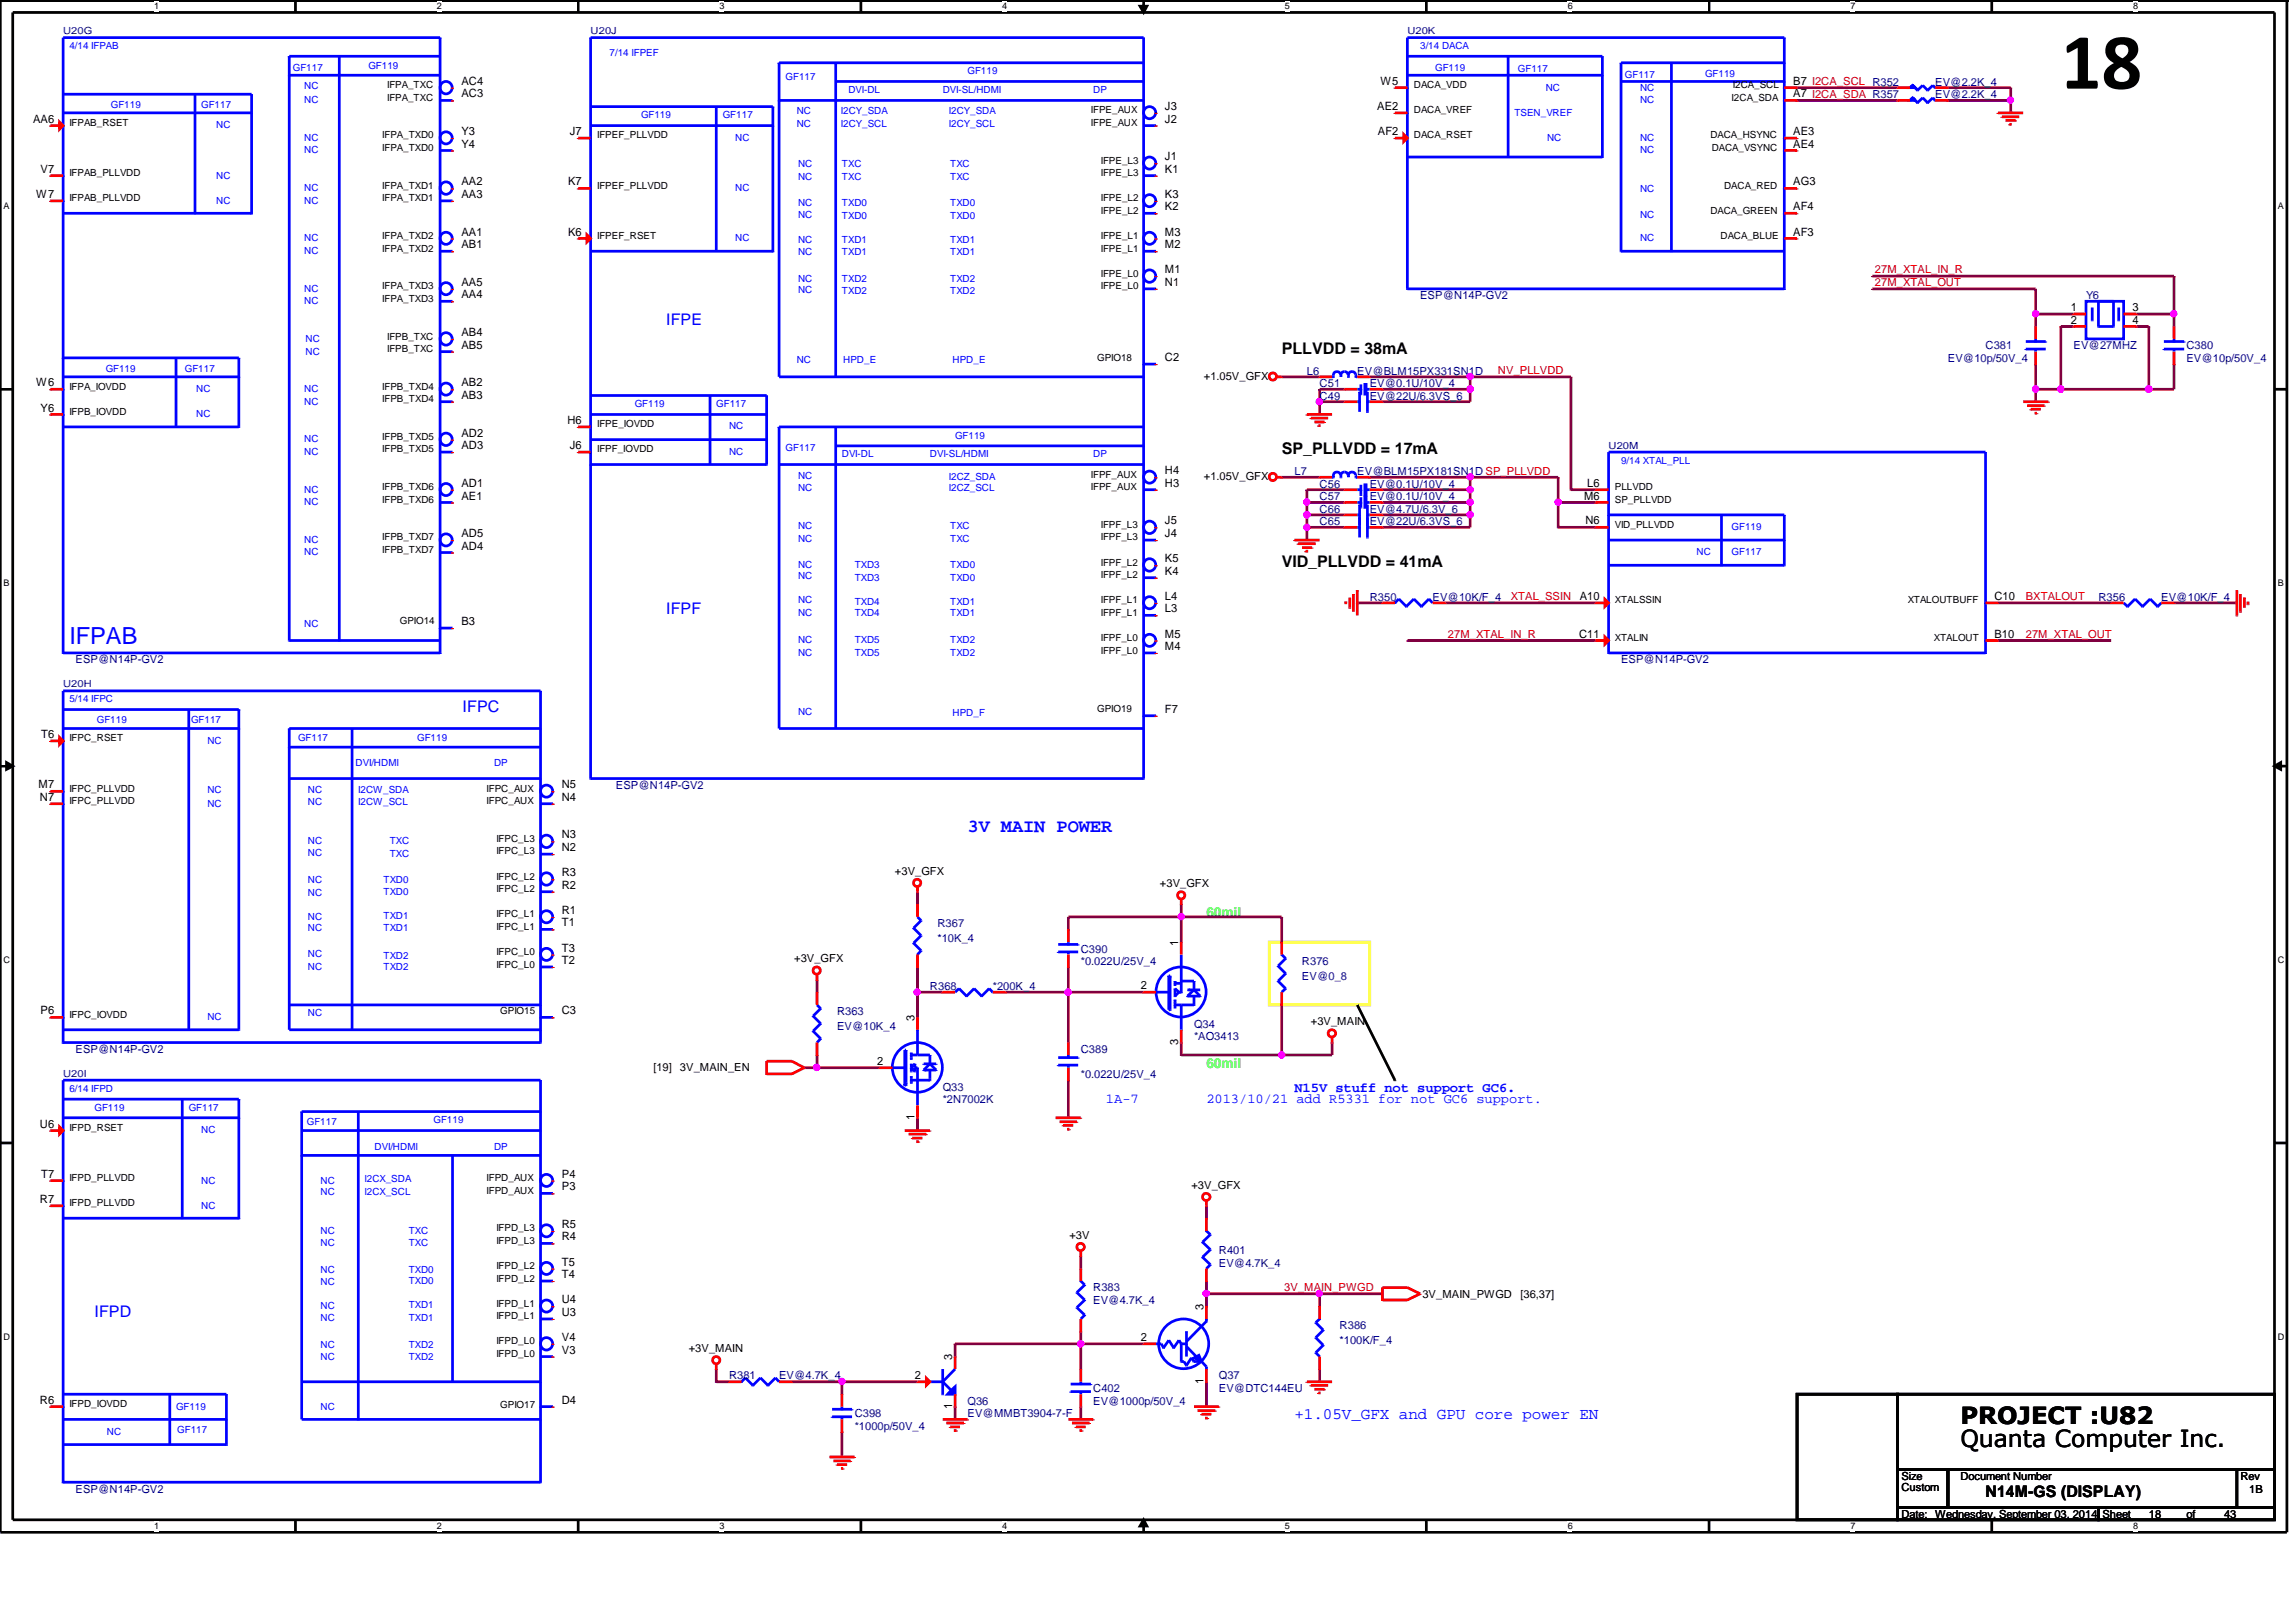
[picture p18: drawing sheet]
<svg xmlns="http://www.w3.org/2000/svg" width="297mm" height="210mm" viewBox="0 0 297 210" stroke-linecap="round" stroke-linejoin="round" font-family="sans-serif">
<defs><g id="words">
<text font-size="10.4" x="266.6" y="11.5">18</text>
<text font-size="3" fill="#00f" x="9" y="83.4">IFPAB</text>
<g font-size="3">
<text x="253.6" y="184.3">PROJECT :U82</text>
<text x="253.6" y="187.2">Quanta Computer Inc.</text>
</g>
<text font-size="2.4" fill="#00f" x="125.2" y="107.6">3V MAIN POWER</text>
<g font-size="2.1" fill="#00f">
<text x="86.2" y="42">IFPE</text>
<text x="86.2" y="79.4">IFPF</text>
<text x="59.9" y="92.1">IFPC</text>
<text x="12.2" y="170.5">IFPD</text>
<text x="167.5" y="183.6">+1.05V_GFX and GPU core power EN</text>
</g>
<g font-size="2.1">
<text x="165.8" y="45.8">PLLVDD = 38mA</text>
<text x="165.8" y="58.8">SP_PLLVDD = 17mA</text>
<text x="165.8" y="73.4">VID_PLLVDD = 41mA</text>
<text x="256.9" y="193.7">N14M-GS (DISPLAY)</text>
</g>
<g font-size="1.8" fill="#0f0">
<text x="156.1" y="118.7">60mil</text>
<text x="156.1" y="138.2">60mil</text>
</g>
<g font-size="1.8" fill="#00f">
<text x="143.1" y="142.8">1A-7</text>
<text x="156.1" y="142.8">2013/10/21 add R5331 for not GC6 support.</text>
<text x="167.5" y="141.3">N15V stuff not support GC6.</text>
</g>
<g font-size="1.5">
<text x="59.7" y="11">AC4</text>
<text x="178.6" y="11">W5</text>
<text x="232" y="11">B7 I2CA_SCL R352</text>
<text x="4.3" y="15.9">AA6</text>
<text x="59.7" y="17.5">Y3</text>
<text x="59.7" y="12.6">AC3</text>
<text x="73.7" y="17.5">J7</text>
<text x="150.7" y="15.9">J2</text>
<text x="150.7" y="14.2">J3</text>
<text x="178.2" y="14.2">AE2</text>
<text x="178.3" y="17.5">AF2</text>
<text x="232" y="17.5">AE3</text>
<text x="232" y="12.6">A7 I2CA_SDA R357</text>
<text x="5.2" y="22.4">V7</text>
<text x="59.7" y="19.1">Y4</text>
<text x="150.7" y="22.4">K1</text>
<text x="150.7" y="20.7">J1</text>
<text x="232" y="19.1">AE4</text>
<text x="4.7" y="25.6">W7</text>
<text x="59.7" y="25.6">AA3</text>
<text x="59.7" y="24">AA2</text>
<text x="73.5" y="24">K7</text>
<text x="150.7" y="27.2">K2</text>
<text x="150.7" y="25.6">K3</text>
<text x="232" y="27.2">AF4</text>
<text x="232" y="24">AG3</text>
<text x="59.7" y="32.1">AB1</text>
<text x="59.7" y="30.5">AA1</text>
<text x="73.5" y="30.5">K6</text>
<text x="150.7" y="35.3">M1</text>
<text x="150.7" y="32.1">M2</text>
<text x="150.7" y="30.5">M3</text>
<text x="232" y="30.5">AF3</text>
<text x="59.7" y="38.6">AA4</text>
<text x="59.7" y="37">AA5</text>
<text x="150.7" y="37">N1</text>
<text x="267.9" y="41.9">2</text>
<text x="267.9" y="40.3">1</text>
<text x="275.9" y="41.9">4</text>
<text x="275.9" y="40.3">3</text>
<text x="59.7" y="45.1">AB5</text>
<text x="59.7" y="43.5">AB4</text>
<text x="150.7" y="46.7">C2</text>
<text x="4.7" y="50">W6</text>
<text x="5.2" y="53.3">Y6</text>
<text x="59.7" y="51.6">AB3</text>
<text x="59.7" y="50">AB2</text>
<text x="59.7" y="58.1">AD3</text>
<text x="59.7" y="56.5">AD2</text>
<text x="73.4" y="54.9">H6</text>
<text x="73.7" y="58.1">J6</text>
<text x="59.7" y="64.6">AE1</text>
<text x="59.7" y="63">AD1</text>
<text x="150.7" y="63">H3</text>
<text x="150.7" y="61.4">H4</text>
<text x="204.9" y="64.6">M6</text>
<text x="205.4" y="63">L6</text>
<text x="59.7" y="71.1">AD4</text>
<text x="59.7" y="69.5">AD5</text>
<text x="150.7" y="69.5">J4</text>
<text x="150.7" y="67.9">J5</text>
<text x="205.1" y="67.9">N6</text>
<text x="150.7" y="77.6">L4</text>
<text x="150.7" y="74.4">K4</text>
<text x="150.7" y="72.8">K5</text>
<text x="204.4" y="77.6">A10</text>
<text x="258" y="77.6">C10</text>
<text x="59.7" y="80.9">B3</text>
<text x="150.7" y="82.5">M5</text>
<text x="150.7" y="79.2">L3</text>
<text x="204.3" y="82.5">C11</text>
<text x="258" y="82.5">B10</text>
<text x="150.7" y="84.1">M4</text>
<text x="5.3" y="95.5">T6</text>
<text x="150.7" y="92.2">F7</text>
<text x="5" y="102">M7</text>
<text x="5.2" y="103.6">N7</text>
<text x="72.7" y="103.6">N4</text>
<text x="72.7" y="102">N5</text>
<text x="72.7" y="113.4">R3</text>
<text x="72.7" y="110.2">N2</text>
<text x="72.7" y="108.5">N3</text>
<text x="72.7" y="119.9">T1</text>
<text x="72.7" y="118.3">R1</text>
<text x="72.7" y="115">R2</text>
<text x="72.7" y="124.8">T2</text>
<text x="72.7" y="123.1">T3</text>
<text x="152.4" y="122.4" transform="rotate(-90 152.4 122.4)">1</text>
<text x="5.2" y="131.3">P6</text>
<text x="72.7" y="131.3">C3</text>
<text x="147.6" y="128">2</text>
<text x="113.5" y="137.8">2</text>
<text x="118.3" y="132.1" transform="rotate(-90 118.3 132.1)">3</text>
<text x="152.4" y="135.2" transform="rotate(-90 152.4 135.2)">3</text>
<text x="5.2" y="145.9">U6</text>
<text x="118.3" y="145" transform="rotate(-90 118.3 145)">1</text>
<text x="5.2" y="155.7">R7</text>
<text x="5.3" y="152.4">T7</text>
<text x="72.7" y="154.1">P3</text>
<text x="72.7" y="152.4">P4</text>
<text x="72.7" y="160.5">R4</text>
<text x="72.7" y="158.9">R5</text>
<text x="72.7" y="165.4">T4</text>
<text x="72.7" y="163.8">T5</text>
<text x="72.7" y="173.5">V4</text>
<text x="72.7" y="170.3">U3</text>
<text x="72.7" y="168.7">U4</text>
<text x="147.6" y="173.5">2</text>
<text x="155.7" y="169.5" transform="rotate(-90 155.7 169.5)">3</text>
<text x="72.7" y="175.2">V3</text>
<text x="118.4" y="178.4">2</text>
<text x="123.2" y="176" transform="rotate(-90 123.2 176)">3</text>
<text x="155.7" y="179.1" transform="rotate(-90 155.7 179.1)">1</text>
<text x="5.2" y="181.7">R6</text>
<text x="72.7" y="181.7">D4</text>
<text x="123.2" y="182.4" transform="rotate(-90 123.2 182.4)">1</text>
</g>
<g font-size="1.4" fill="#000080">
<text x="250.4" y="11.1">EV@2.2K_4</text>
<text x="250.4" y="12.7">EV@2.2K_4</text>
<text x="183.7" y="38.7">ESP@N14P-GV2</text>
<text x="269.9" y="38.7">Y6</text>
<text x="252" y="46.9">EV@10p/50V_4</text>
<text x="256.9" y="45.2">C381</text>
<text x="268.3" y="45.2">EV@27MHZ</text>
<text x="282.9" y="45.2">C380</text>
<text x="282.9" y="46.9">EV@10p/50V_4</text>
<text x="169.1" y="48.5">L6</text>
<text x="170.7" y="50.1">C51</text>
<text x="170.7" y="51.7">C49</text>
<text x="175.6" y="48.5">EV@BLM15PX331SN1D</text>
<text x="177.2" y="50.1">EV@0.1U/10V_4</text>
<text x="177.2" y="51.7">EV@22U/6.3VS_6</text>
<text x="167.5" y="61.5">L7</text>
<text x="170.7" y="63.1">C56</text>
<text x="170.7" y="64.7">C57</text>
<text x="175.6" y="61.5">EV@BLM15PX181SN1D SP_PLLVDD</text>
<text x="177.2" y="63.1">EV@0.1U/10V_4</text>
<text x="177.2" y="64.7">EV@0.1U/10V_4</text>
<text x="170.7" y="68">C65</text>
<text x="170.7" y="66.4">C66</text>
<text x="177.2" y="68">EV@22U/6.3VS_6</text>
<text x="177.2" y="66.4">EV@4.7U/6.3V_6</text>
<text x="177.2" y="77.7">R350</text>
<text x="185.3" y="77.7">EV@10K/F_4</text>
<text x="271.5" y="77.7">R356</text>
<text x="279.6" y="77.7">EV@10K/F_4</text>
<text x="9.8" y="85.9">ESP@N14P-GV2</text>
<text x="209.7" y="85.9">ESP@N14P-GV2</text>
<text x="79.7" y="102.1">ESP@N14P-GV2</text>
<text x="121.3" y="120">R367</text>
<text x="121.3" y="122">*10K_4</text>
<text x="139.8" y="123.3">C390</text>
<text x="139.8" y="124.9">*0.022U/25V_4</text>
<text x="168.4" y="124.9">R376</text>
<text x="108.3" y="131.4">R363</text>
<text x="120.3" y="128.1">R368</text>
<text x="128.4" y="128.1">*200K_4</text>
<text x="168.4" y="126.8">EV@0_8</text>
<text x="9.8" y="136.3">ESP@N14P-GV2</text>
<text x="108.3" y="133.3">EV@10K_4</text>
<text x="139.8" y="136.3">C389</text>
<text x="154.5" y="133">Q34</text>
<text x="154.5" y="134.6">*AO3413</text>
<text x="122" y="141.1">Q33</text>
<text x="122" y="142.7">*2N7002K</text>
<text x="139.8" y="139.5">*0.022U/25V_4</text>
<text x="141.4" y="167.1">R383</text>
<text x="157.7" y="162.3">R401</text>
<text x="157.7" y="163.9">EV@4.7K_4</text>
<text x="141.4" y="168.8">EV@4.7K_4</text>
<text x="173.3" y="172">R386</text>
<text x="173.3" y="174">*100K/F_4</text>
<text x="94.3" y="178.5">R381</text>
<text x="100.8" y="178.5">EV@4.7K_4</text>
<text x="157.7" y="178.5">Q37</text>
<text x="110.6" y="183.4">C398</text>
<text x="110.6" y="185">*1000p/50V_4</text>
<text x="125.2" y="181.8">Q36</text>
<text x="125.2" y="183.4">EV@MMBT3904-7-F</text>
<text x="141.4" y="180.2">C402</text>
<text x="141.4" y="181.8">EV@1000p/50V_4</text>
<text x="157.7" y="180.2">EV@DTC144EU</text>
<text x="9.8" y="193.2">ESP@N14P-GV2</text>
</g>
<g font-size="1.4" fill="#f00">
<text x="242.6" y="35.4">27M_XTAL_IN_R</text>
<text x="242.6" y="37">27M_XTAL_OUT</text>
<text x="193.8" y="48.4">NV_PLLVDD</text>
<text x="195.4" y="77.7">XTAL_SSIN</text>
<text x="262.1" y="77.7">BXTALOUT</text>
<text x="187.3" y="82.5">27M_XTAL_IN_R</text>
<text x="262.1" y="82.5">27M_XTAL_OUT</text>
<text x="166.2" y="167.1">3V_MAIN_PWGD</text>
</g>
<g font-size="1.4">
<text x="155.7" y="49.1">+1.05V_GFX</text>
<text x="155.7" y="62.1">+1.05V_GFX</text>
<text x="115.8" y="113.2">+3V_GFX</text>
<text x="150.1" y="114.8">+3V_GFX</text>
<text x="102.7" y="124.5">+3V_GFX</text>
<text x="169.6" y="132.7">+3V_MAIN</text>
<text x="84.5" y="138.6">[19]</text>
<text x="88" y="138.6">3V_MAIN_EN</text>
<text x="154.1" y="153.8">+3V_GFX</text>
<text x="138.3" y="160.3">+3V</text>
<text x="184" y="168">3V_MAIN_PWGD</text>
<text x="196.7" y="168">[36,37]</text>
<text x="89.1" y="175">+3V_MAIN</text>
<text x="246" y="191.5">Size</text>
<text x="253.6" y="191.5">Document Number</text>
<text x="289.9" y="191.5">Rev</text>
<text x="246" y="196.4">Date: Wednesday, September 03, 2014 Sheet</text>
<text x="246" y="193">Custom</text>
<text x="278" y="196.4">18</text>
<text x="282.9" y="196.4">of</text>
<text x="287.7" y="196.4">43</text>
<text x="291" y="193.2">1B</text>
</g>
<g font-size="1.3" fill="#000080">
<text x="8.2" y="4.4">U20G</text>
<text x="76.4" y="4.4">U20J</text>
<text x="182.1" y="4.4">U20K</text>
<text x="208.1" y="58.1">U20M</text>
<text x="8.2" y="88.9">U20H</text>
<text x="8.2" y="139.4">U20I</text>
</g>
<g font-size="1.3" fill="#00f">
<text x="9" y="6.3">4/14 IFPAB</text>
<text x="37.9" y="9.1">GF117</text>
<text x="39.4" y="11.6">NC</text>
<text x="47.7" y="9">GF119</text>
<text x="78.9" y="7.2">7/14 IFPEF</text>
<text x="101.6" y="10.4">GF117</text>
<text x="125.2" y="9.6">GF119</text>
<text x="183.7" y="6.3">3/14 DACA</text>
<text x="185.7" y="9.1">GF119</text>
<text x="196.4" y="9.3">GF117</text>
<text x="200" y="11.7">NC</text>
<text x="210.2" y="10.1">GF117</text>
<text x="212.2" y="11.7">NC</text>
<text x="220.6" y="9.9">GF119</text>
<text x="14.3" y="14">GF119</text>
<text x="26" y="14">GF117</text>
<text x="28" y="16.6">NC</text>
<text x="39.4" y="13.4">NC</text>
<text x="82.9" y="15.3">GF119</text>
<text x="93.5" y="15.3">GF117</text>
<text x="103.1" y="16.5">NC</text>
<text x="103.1" y="14.8">NC</text>
<text x="108.8" y="16.5">I2CY_SCL</text>
<text x="108.8" y="14.8">I2CY_SDA</text>
<text x="109.8" y="12.1">DVI-DL</text>
<text x="122" y="12.1">DVI-SL/HDMI</text>
<text x="122.8" y="16.5">I2CY_SCL</text>
<text x="122.8" y="14.8">I2CY_SDA</text>
<text x="141.4" y="12.1">DP</text>
<text x="195.9" y="15">TSEN_VREF</text>
<text x="212.2" y="13.4">NC</text>
<text x="28" y="23.1">NC</text>
<text x="39.4" y="18.2">NC</text>
<text x="39.4" y="19.9">NC</text>
<text x="95.1" y="18.2">NC</text>
<text x="103.2" y="21.6">NC</text>
<text x="103.2" y="23.3">NC</text>
<text x="108.9" y="21.6">TXC</text>
<text x="108.9" y="23.3">TXC</text>
<text x="122.9" y="23.3">TXC</text>
<text x="122.9" y="21.6">TXC</text>
<text x="200.1" y="18.2">NC</text>
<text x="212.2" y="19.9">NC</text>
<text x="212.2" y="18.2">NC</text>
<text x="28" y="26.4">NC</text>
<text x="39.4" y="24.7">NC</text>
<text x="39.4" y="26.4">NC</text>
<text x="95.1" y="24.7">NC</text>
<text x="103.2" y="26.7">NC</text>
<text x="103.2" y="28.2">NC</text>
<text x="108.9" y="26.7">TXD0</text>
<text x="108.9" y="28.3">TXD0</text>
<text x="122.9" y="28.3">TXD0</text>
<text x="122.9" y="26.7">TXD0</text>
<text x="212.2" y="24.9">NC</text>
<text x="212.2" y="28.2">NC</text>
<text x="39.4" y="32.9">NC</text>
<text x="39.4" y="31.2">NC</text>
<text x="95.1" y="31.2">NC</text>
<text x="103.2" y="33">NC</text>
<text x="103.2" y="31.4">NC</text>
<text x="108.9" y="31.4">TXD1</text>
<text x="108.9" y="33">TXD1</text>
<text x="122.9" y="33">TXD1</text>
<text x="122.9" y="31.4">TXD1</text>
<text x="212.2" y="31.2">NC</text>
<text x="39.4" y="37.8">NC</text>
<text x="39.4" y="39.4">NC</text>
<text x="103.2" y="36.4">NC</text>
<text x="103.2" y="37.9">NC</text>
<text x="108.9" y="36.4">TXD2</text>
<text x="108.9" y="38.1">TXD2</text>
<text x="122.9" y="38.1">TXD2</text>
<text x="122.9" y="36.4">TXD2</text>
<text x="39.5" y="45.9">NC</text>
<text x="39.5" y="44.2">NC</text>
<text x="103.1" y="47">NC</text>
<text x="109.1" y="47">HPD_E</text>
<text x="123.2" y="47">HPD_E</text>
<text x="13.7" y="48.1">GF119</text>
<text x="23.9" y="48.1">GF117</text>
<text x="25.4" y="50.8">NC</text>
<text x="39.4" y="52.4">NC</text>
<text x="39.4" y="50.8">NC</text>
<text x="82.1" y="52.7">GF119</text>
<text x="92.7" y="52.7">GF117</text>
<text x="25.4" y="54">NC</text>
<text x="39.4" y="58.9">NC</text>
<text x="39.4" y="57.2">NC</text>
<text x="94.3" y="55.5">NC</text>
<text x="94.3" y="58.9">NC</text>
<text x="101.6" y="58.4">GF117</text>
<text x="108.9" y="59.2">DVI-DL</text>
<text x="120.3" y="59.2">DVI-SL/HDMI</text>
<text x="123.6" y="56.8">GF119</text>
<text x="141.4" y="59.2">DP</text>
<text x="39.4" y="65.4">NC</text>
<text x="39.4" y="63.8">NC</text>
<text x="103.2" y="63.6">NC</text>
<text x="103.2" y="62">NC</text>
<text x="122.8" y="63.6">I2CZ_SCL</text>
<text x="122.8" y="62.1">I2CZ_SDA</text>
<text x="209.7" y="60">9/14 XTAL_PLL</text>
<text x="39.4" y="71.9">NC</text>
<text x="39.4" y="70.3">NC</text>
<text x="103.2" y="70.1">NC</text>
<text x="103.2" y="68.5">NC</text>
<text x="122.9" y="68.5">TXC</text>
<text x="122.9" y="70.1">TXC</text>
<text x="219.5" y="71.9">NC</text>
<text x="224" y="68.6">GF119</text>
<text x="224" y="71.9">GF117</text>
<text x="103.2" y="75">NC</text>
<text x="103.2" y="73.5">NC</text>
<text x="110.6" y="73.5">TXD3</text>
<text x="110.6" y="75.1">TXD3</text>
<text x="122.9" y="73.5">TXD0</text>
<text x="122.9" y="75.1">TXD0</text>
<text x="39.4" y="81.2">NC</text>
<text x="103.2" y="83.3">NC</text>
<text x="103.2" y="78.1">NC</text>
<text x="103.2" y="79.7">NC</text>
<text x="110.6" y="83.3">TXD5</text>
<text x="110.6" y="78.2">TXD4</text>
<text x="110.6" y="79.7">TXD4</text>
<text x="122.9" y="79.7">TXD1</text>
<text x="122.9" y="78.2">TXD1</text>
<text x="122.9" y="83.3">TXD2</text>
<text x="103.2" y="84.9">NC</text>
<text x="110.6" y="84.9">TXD5</text>
<text x="122.9" y="84.9">TXD2</text>
<text x="9" y="90.9">5/14 IFPC</text>
<text x="12.5" y="93.5">GF119</text>
<text x="24.7" y="93.5">GF117</text>
<text x="38.6" y="95.9">GF117</text>
<text x="54" y="95.9">GF119</text>
<text x="103.2" y="92.5">NC</text>
<text x="123.2" y="92.7">HPD_F</text>
<text x="26.8" y="96.3">NC</text>
<text x="46" y="99.2">DVI/HDMI</text>
<text x="63.9" y="99.2">DP</text>
<text x="26.8" y="104.4">NC</text>
<text x="26.8" y="102.6">NC</text>
<text x="39.8" y="102.6">NC</text>
<text x="39.8" y="104.2">NC</text>
<text x="46.4" y="102.6">I2CW_SDA</text>
<text x="46.4" y="104.2">I2CW_SCL</text>
<text x="39.8" y="110.7">NC</text>
<text x="39.8" y="109.3">NC</text>
<text x="50.4" y="109.3">TXC</text>
<text x="50.4" y="110.9">TXC</text>
<text x="39.8" y="114.3">NC</text>
<text x="39.8" y="116">NC</text>
<text x="39.8" y="119">NC</text>
<text x="49.6" y="114.3">TXD0</text>
<text x="49.6" y="115.8">TXD0</text>
<text x="49.6" y="118.9">TXD1</text>
<text x="39.8" y="120.5">NC</text>
<text x="39.8" y="123.9">NC</text>
<text x="39.8" y="125.5">NC</text>
<text x="49.6" y="120.5">TXD1</text>
<text x="49.6" y="124.1">TXD2</text>
<text x="49.6" y="125.5">TXD2</text>
<text x="39.8" y="131.5">NC</text>
<text x="26.8" y="132">NC</text>
<text x="9" y="141.3">6/14 IFPD</text>
<text x="12.2" y="143.7">GF119</text>
<text x="24.4" y="143.7">GF117</text>
<text x="26" y="146.6">NC</text>
<text x="39.7" y="145.5">GF117</text>
<text x="48.5" y="148.8">DVI/HDMI</text>
<text x="56.1" y="145.4">GF119</text>
<text x="63.9" y="148.8">DP</text>
<text x="26" y="153.2">NC</text>
<text x="41.5" y="154.6">NC</text>
<text x="41.5" y="153.2">NC</text>
<text x="47.2" y="153">I2CX_SDA</text>
<text x="47.2" y="154.6">I2CX_SCL</text>
<text x="26" y="156.4">NC</text>
<text x="41.5" y="161.3">NC</text>
<text x="41.5" y="159.7">NC</text>
<text x="52.9" y="159.7">TXC</text>
<text x="52.9" y="161.3">TXC</text>
<text x="41.5" y="166.3">NC</text>
<text x="41.5" y="164.7">NC</text>
<text x="52.9" y="164.7">TXD0</text>
<text x="52.9" y="166.2">TXD0</text>
<text x="41.5" y="170.9">NC</text>
<text x="41.5" y="169.4">NC</text>
<text x="52.9" y="170.9">TXD1</text>
<text x="52.9" y="169.2">TXD1</text>
<text x="41.5" y="175.9">NC</text>
<text x="41.5" y="174.5">NC</text>
<text x="52.9" y="175.9">TXD2</text>
<text x="52.9" y="174.5">TXD2</text>
<text x="13.8" y="185.7">NC</text>
<text x="22.8" y="182.4">GF119</text>
<text x="22.9" y="185.5">GF117</text>
<text x="41.5" y="182.4">NC</text>
</g>
<g font-size="1.3">
<text x="50.1" y="11.4">IFPA_TXC</text>
<text x="182.9" y="11.4">DACA_VDD</text>
<text x="224.2" y="11.4">I2CA_SCL</text>
<text x="9" y="16.3">IFPAB_RSET</text>
<text x="49.4" y="17.9">IFPA_TXD0</text>
<text x="50.1" y="13">IFPA_TXC</text>
<text x="77.3" y="17.9">IFPEF_PLLVDD</text>
<text x="141.1" y="16.3">IFPE_AUX</text>
<text x="141.1" y="14.6">IFPE_AUX</text>
<text x="182.9" y="17.9">DACA_RSET</text>
<text x="182.9" y="14.6">DACA_VREF</text>
<text x="221.3" y="17.9">DACA_HSYNC</text>
<text x="224" y="13">I2CA_SDA</text>
<text x="9" y="22.8">IFPAB_PLLVDD</text>
<text x="49.4" y="19.6">IFPA_TXD0</text>
<text x="142.4" y="22.8">IFPE_L3</text>
<text x="142.4" y="21.2">IFPE_L3</text>
<text x="221.4" y="19.6">DACA_VSYNC</text>
<text x="9" y="26">IFPAB_PLLVDD</text>
<text x="49.4" y="26">IFPA_TXD1</text>
<text x="49.4" y="24.4">IFPA_TXD1</text>
<text x="77.3" y="24.4">IFPEF_PLLVDD</text>
<text x="142.4" y="27.7">IFPE_L2</text>
<text x="142.4" y="26">IFPE_L2</text>
<text x="221.3" y="27.7">DACA_GREEN</text>
<text x="223.1" y="24.4">DACA_RED</text>
<text x="49.4" y="32.6">IFPA_TXD2</text>
<text x="49.4" y="30.9">IFPA_TXD2</text>
<text x="77.3" y="30.9">IFPEF_RSET</text>
<text x="142.4" y="35.8">IFPE_L0</text>
<text x="142.4" y="32.6">IFPE_L1</text>
<text x="142.4" y="30.9">IFPE_L1</text>
<text x="222.6" y="30.9">DACA_BLUE</text>
<text x="49.4" y="39">IFPA_TXD3</text>
<text x="49.4" y="37.4">IFPA_TXD3</text>
<text x="142.4" y="37.4">IFPE_L0</text>
<text x="50.1" y="45.6">IFPB_TXC</text>
<text x="50.1" y="43.9">IFPB_TXC</text>
<text x="141.9" y="46.7">GPIO18</text>
<text x="9" y="53.7">IFPB_IOVDD</text>
<text x="9" y="50.4">IFPA_IOVDD</text>
<text x="49.4" y="52.1">IFPB_TXD4</text>
<text x="49.4" y="50.4">IFPB_TXD4</text>
<text x="49.4" y="58.5">IFPB_TXD5</text>
<text x="49.4" y="56.9">IFPB_TXD5</text>
<text x="77.3" y="58.5">IFPF_IOVDD</text>
<text x="77.3" y="55.3">IFPE_IOVDD</text>
<text x="49.4" y="65.1">IFPB_TXD6</text>
<text x="49.4" y="63.4">IFPB_TXD6</text>
<text x="141.1" y="63.4">IFPF_AUX</text>
<text x="141.1" y="61.8">IFPF_AUX</text>
<text x="208.9" y="65.1">SP_PLLVDD</text>
<text x="208.9" y="63.4">PLLVDD</text>
<text x="49.4" y="71.5">IFPB_TXD7</text>
<text x="49.4" y="69.9">IFPB_TXD7</text>
<text x="142.4" y="69.9">IFPF_L3</text>
<text x="142.4" y="68.3">IFPF_L3</text>
<text x="208.9" y="68.3">VID_PLLVDD</text>
<text x="142.4" y="74.8">IFPF_L2</text>
<text x="142.4" y="73.2">IFPF_L2</text>
<text x="51.7" y="80.8">GPIO14</text>
<text x="142.4" y="82.9">IFPF_L0</text>
<text x="142.4" y="79.7">IFPF_L1</text>
<text x="142.4" y="78.1">IFPF_L1</text>
<text x="208.9" y="78.1">XTALSSIN</text>
<text x="208.9" y="82.9">XTALIN</text>
<text x="246.8" y="78.1">XTALOUTBUFF</text>
<text x="250.2" y="82.9">XTALOUT</text>
<text x="142.4" y="84.6">IFPF_L0</text>
<text x="9" y="95.9">IFPC_RSET</text>
<text x="141.9" y="92.2">GPIO19</text>
<text x="9" y="104.1">IFPC_PLLVDD</text>
<text x="9" y="102.4">IFPC_PLLVDD</text>
<text x="62.9" y="104.1">IFPC_AUX</text>
<text x="62.9" y="102.4">IFPC_AUX</text>
<text x="64.2" y="113.8">IFPC_L2</text>
<text x="64.2" y="110.6">IFPC_L3</text>
<text x="64.2" y="109">IFPC_L3</text>
<text x="64.2" y="118.7">IFPC_L1</text>
<text x="64.2" y="115.4">IFPC_L2</text>
<text x="64.2" y="125.2">IFPC_L0</text>
<text x="64.2" y="123.6">IFPC_L0</text>
<text x="64.2" y="120.3">IFPC_L1</text>
<text x="9" y="131.7">IFPC_IOVDD</text>
<text x="64.7" y="131.2">GPIO15</text>
<text x="9" y="146.3">IFPD_RSET</text>
<text x="9" y="152.8">IFPD_PLLVDD</text>
<text x="62.9" y="154.5">IFPD_AUX</text>
<text x="62.9" y="152.8">IFPD_AUX</text>
<text x="9" y="156.1">IFPD_PLLVDD</text>
<text x="64.2" y="161">IFPD_L3</text>
<text x="64.2" y="159.3">IFPD_L3</text>
<text x="64.2" y="165.9">IFPD_L2</text>
<text x="64.2" y="164.2">IFPD_L2</text>
<text x="64.2" y="174">IFPD_L0</text>
<text x="64.2" y="170.7">IFPD_L1</text>
<text x="64.2" y="169.1">IFPD_L1</text>
<text x="64.2" y="175.6">IFPD_L0</text>
<text x="9" y="182.1">IFPD_IOVDD</text>
<text x="64.7" y="182.2">GPIO17</text>
</g>
<g font-size="1.2">
<text x="19.9" y="1.2">1</text>
<text x="56.5" y="1.2">2</text>
<text x="93.1" y="1.2">3</text>
<text x="129.7" y="1.2">4</text>
<text x="166.2" y="1.2">5</text>
<text x="202.8" y="1.2">6</text>
<text x="239.4" y="1.2">7</text>
<text x="276" y="1.2">8</text>
<text x=".5" y="27.1">A</text>
<text x="294.7" y="27.1">A</text>
<text x=".5" y="75.8">B</text>
<text x="294.7" y="75.8">B</text>
<text x=".5" y="124.6">C</text>
<text x="294.7" y="124.6">C</text>
<text x=".5" y="173.4">D</text>
<text x="294.7" y="173.4">D</text>
<text x="19.9" y="197.9">1</text>
<text x="56.5" y="197.9">2</text>
<text x="93.1" y="197.9">3</text>
<text x="129.7" y="197.9">4</text>
<text x="166.2" y="197.9">5</text>
<text x="202.8" y="197.9">6</text>
<text x="239.4" y="197.9">7</text>
<text x="276" y="197.9">8</text>
</g>
</g></defs>
<path d="M0 0h295.9" fill="none" stroke="#000" stroke-width="1.1"/>
<path d="M0 0v198.3h295.9v-198.3M1.6 1.6h292.7v195.1h-292.7z" fill="none" stroke="#000" stroke-width=".35"/>
<g fill="#fff">
<path d="M19.9 .2h.6v1.3h-.6z"/>
<path d="M19.9 196.8h.6v1.4h-.6z"/>
</g>
<path d="M38.2 0v1.6M38.2 196.7v1.6" fill="none" stroke="#000" stroke-width=".35"/>
<g fill="#fff">
<path d="M56.5 .2h.6v1.3h-.6z"/>
<path d="M56.5 196.8h.6v1.4h-.6z"/>
</g>
<path d="M74.8 0v1.6M74.8 196.7v1.6" fill="none" stroke="#000" stroke-width=".35"/>
<g fill="#fff">
<path d="M93.1 .2h.6v1.3h-.6z"/>
<path d="M93.1 196.8h.6v1.4h-.6z"/>
</g>
<path d="M111.4 0v1.6M111.4 196.7v1.6" fill="none" stroke="#000" stroke-width=".35"/>
<g fill="#fff">
<path d="M129.7 .2h.6v1.3h-.6z"/>
<path d="M129.7 196.8h.6v1.4h-.6z"/>
</g>
<path d="M147.5 .8h.9l-.4 .8zM148 0v1.6M148 196.7l.4 .8h-.9zM148 196.7v1.6" fill="none" stroke="#000" stroke-width=".35"/>
<path d="M147.5 .8h.9l-.4 .8zM148 196.7l.4 .8h-.9z" fill="#000"/>
<g fill="#fff">
<path d="M166.2 .2h.6v1.3h-.6z"/>
<path d="M166.2 196.8h.6v1.4h-.6z"/>
</g>
<path d="M184.5 0v1.6M184.5 196.7v1.6" fill="none" stroke="#000" stroke-width=".35"/>
<g fill="#fff">
<path d="M202.8 .2h.6v1.3h-.6z"/>
<path d="M202.8 196.8h.6v1.4h-.6z"/>
</g>
<path d="M221.1 0v1.6M221.1 196.7v1.6" fill="none" stroke="#000" stroke-width=".35"/>
<g fill="#fff">
<path d="M239.4 .2h.6v1.3h-.6z"/>
<path d="M239.4 196.8h.6v1.4h-.6z"/>
</g>
<path d="M257.7 0v1.6M257.7 196.7v1.6" fill="none" stroke="#000" stroke-width=".35"/>
<g fill="#fff">
<path d="M276 .2h.6v1.3h-.6z"/>
<path d="M276 196.8h.6v1.4h-.6z"/>
<path d="M.5 26h.7v1.3h-.7z"/>
<path d="M294.7 26h.7v1.3h-.7z"/>
<path d="M.5 74.8h.7v1.3h-.7z"/>
<path d="M294.7 74.8h.7v1.3h-.7z"/>
</g>
<path d="M0 50.4h1.6M294.3 50.4h1.6" fill="none" stroke="#000" stroke-width=".35"/>
<g fill="#fff">
<path d="M.5 123.5h.8v1.3h-.8z"/>
<path d="M294.7 123.5h.8v1.3h-.8z"/>
</g>
<path d="M0 99.1h1.6M.8 98.7l.8 .4-.8 .5zM294.3 99.1l.8-.4v.9zM294.3 99.1h1.6" fill="none" stroke="#000" stroke-width=".35"/>
<path d="M.8 98.7l.8 .4-.8 .5zM294.3 99.1l.8-.4v.9z" fill="#000"/>
<g fill="#fff">
<path d="M.5 172.3h.8v1.3h-.8z"/>
<path d="M294.7 172.3h.8v1.3h-.8z"/>
</g>
<path d="M175.6 130l4.9 9.8M0 147.9h1.6M294.3 147.9h1.6" fill="none" stroke="#000" stroke-width=".35"/>
<path d="M164.2 121.9h13v8.1h-13z" fill="none" stroke="#ff0" stroke-width=".35"/>
<path d="M178.9 66.6h11.3" fill="none" stroke="#800040" stroke-width=".35"/>
<circle cx="190.2" cy="66.6" r=".31" fill="#f0f"/>
<circle cx="190.2" cy="66.6" r=".31" fill="none" stroke="#f0f" stroke-width=".35"/>
<path d="M173.9 66.6h-4.8v1.6M190.2 66.6v1.6" fill="none" stroke="#800040" stroke-width=".35"/>
<circle cx="169.1" cy="68.2" r=".3" fill="#f0f"/>
<circle cx="169.1" cy="68.2" r=".3" fill="none" stroke="#f0f" stroke-width=".35"/>
<circle cx="169.1" cy="66.6" r=".31" fill="#f0f"/>
<circle cx="169.1" cy="66.6" r=".31" fill="none" stroke="#f0f" stroke-width=".35"/>
<path d="M178.9 65h11.3" fill="none" stroke="#800040" stroke-width=".35"/>
<circle cx="190.2" cy="65" r=".3" fill="#f0f"/>
<circle cx="190.2" cy="65" r=".3" fill="none" stroke="#f0f" stroke-width=".35"/>
<path d="M165.8 61.8h4.9M173.9 68.2h-4.8v1.7M178.9 63.4h11.3v1.6" fill="none" stroke="#800040" stroke-width=".35"/>
<circle cx="190.2" cy="63.4" r=".3" fill="#f0f"/>
<circle cx="190.2" cy="63.4" r=".3" fill="none" stroke="#f0f" stroke-width=".35"/>
<path d="M177.2 61.8h13M178.9 68.2h11.3" fill="none" stroke="#800040" stroke-width=".35"/>
<circle cx="190.2" cy="61.7" r=".3" fill="#f0f"/>
<circle cx="190.2" cy="61.7" r=".3" fill="none" stroke="#f0f" stroke-width=".35"/>
<path d="M173.9 63.4h-4.8v1.6" fill="none" stroke="#800040" stroke-width=".35"/>
<circle cx="169.1" cy="65" r=".3" fill="#f0f"/>
<circle cx="169.1" cy="65" r=".3" fill="none" stroke="#f0f" stroke-width=".35"/>
<path d="M190.2 48.8h13v14.6M173.9 65h-4.8v1.6M190.2 65v1.6M201.6 65h4.9M201.6 61.8h-11.4v1.6" fill="none" stroke="#800040" stroke-width=".35"/>
<circle cx="201.6" cy="65" r=".3" fill="#f0f"/>
<circle cx="201.6" cy="65" r=".3" fill="none" stroke="#f0f" stroke-width=".35"/>
<path d="M173.9 50.4h-3.2v1.6M175.6 78h3.3M187 78h19.5M201.6 65v3.2h4.9M203.2 63.4h3.3M258.5 78h14.6M281.3 78h8.1M182.1 82.9h24.4M258.5 82.9h14.6" fill="none" stroke="#800040" stroke-width=".35"/>
<circle cx="170.7" cy="52" r=".3" fill="#f0f"/>
<circle cx="170.7" cy="52" r=".3" fill="none" stroke="#f0f" stroke-width=".35"/>
<path d="M173.9 52h-3.2v1.6M177.2 48.8h13M178.9 52h11.3" fill="none" stroke="#800040" stroke-width=".35"/>
<circle cx="190.2" cy="48.7" r=".3" fill="#f0f"/>
<circle cx="190.2" cy="48.7" r=".3" fill="none" stroke="#f0f" stroke-width=".35"/>
<path d="M165.8 48.8h4.9M190.2 50.4v1.6" fill="none" stroke="#800040" stroke-width=".35"/>
<circle cx="190.2" cy="50.4" r=".31" fill="#f0f"/>
<circle cx="190.2" cy="50.4" r=".31" fill="none" stroke="#f0f" stroke-width=".35"/>
<path d="M232.5 11.3h13M232.5 13h13M252 11.3h8.1M260.1 13v1.6M190.2 48.8v1.6h-11.3M201.6 61.8v3.2" fill="none" stroke="#800040" stroke-width=".35"/>
<circle cx="260.1" cy="12.9" r=".3" fill="#f0f"/>
<circle cx="260.1" cy="12.9" r=".3" fill="none" stroke="#f0f" stroke-width=".35"/>
<path d="M260.1 11.3v1.7h-8.1M105.7 126.8v1.6M105.7 136.5v1.7h8.1" fill="none" stroke="#800040" stroke-width=".35"/>
<circle cx="105.7" cy="138.1" r=".3" fill="#f0f"/>
<circle cx="105.7" cy="138.1" r=".3" fill="none" stroke="#f0f" stroke-width=".35"/>
<path d="M118.7 125.1v3.3M152.8 134.9v1.6" fill="none" stroke="#800040" stroke-width=".35"/>
<circle cx="118.7" cy="128.4" r=".3" fill="#f0f"/>
<circle cx="118.7" cy="128.4" r=".3" fill="none" stroke="#f0f" stroke-width=".35"/>
<path d="M118.7 115.4v1.6M152.8 117v1.7h-14.6v1.6M138.2 139.8v4.9M148 128.4h-9.8v6.5M152.8 136.5h13M118.7 144.7v1.6" fill="none" stroke="#800040" stroke-width=".35"/>
<circle cx="152.8" cy="118.6" r=".3" fill="#f0f"/>
<circle cx="152.8" cy="118.6" r=".3" fill="none" stroke="#f0f" stroke-width=".35"/>
<path d="M104.1 138.2h1.6M122 128.4h-3.3v3.3M138.2 125.1v3.3h-8.1" fill="none" stroke="#800040" stroke-width=".35"/>
<circle cx="138.2" cy="128.4" r=".3" fill="#f0f"/>
<circle cx="138.2" cy="128.4" r=".3" fill="none" stroke="#f0f" stroke-width=".35"/>
<path d="M152.8 121.9v-3.2h13v3.2M165.8 130v6.5h6.5" fill="none" stroke="#800040" stroke-width=".35"/>
<circle cx="165.8" cy="136.5" r=".3" fill="#f0f"/>
<circle cx="165.8" cy="136.5" r=".3" fill="none" stroke="#f0f" stroke-width=".35"/>
<path d="M156.1 156v1.6M139.8 173.9h8.2M156.1 167.4h22.8" fill="none" stroke="#800040" stroke-width=".35"/>
<circle cx="170.7" cy="167.4" r=".3" fill="#f0f"/>
<circle cx="170.7" cy="167.4" r=".3" fill="none" stroke="#f0f" stroke-width=".35"/>
<circle cx="156.1" cy="167.4" r=".31" fill="#f0f"/>
<circle cx="156.1" cy="167.4" r=".31" fill="none" stroke="#f0f" stroke-width=".35"/>
<path d="M139.8 173.9v3.3M156.1 167.4v1.6M170.7 167.4v1.6M139.8 182v1.7" fill="none" stroke="#800040" stroke-width=".35"/>
<circle cx="139.8" cy="173.9" r=".31" fill="#f0f"/>
<circle cx="139.8" cy="173.9" r=".31" fill="none" stroke="#f0f" stroke-width=".35"/>
<path d="M108.9 178.8h9.8M123.6 173.9h16.2M139.8 162.6v1.6M156.1 165.8v1.6M156.1 178.8v3.2M170.7 177.2v1.6" fill="none" stroke="#800040" stroke-width=".35"/>
<circle cx="108.9" cy="178.8" r=".3" fill="#f0f"/>
<circle cx="108.9" cy="178.8" r=".3" fill="none" stroke="#f0f" stroke-width=".35"/>
<path d="M263.4 47.1v3.3h3.2M276.4 40.6h4.9v1.6M102.4 178.8h6.5v1.6M108.9 185.3v3.3M123.6 182v1.7" fill="none" stroke="#800040" stroke-width=".35"/>
<circle cx="281.2" cy="40.6" r=".3" fill="#f0f"/>
<circle cx="281.2" cy="40.6" r=".3" fill="none" stroke="#f0f" stroke-width=".35"/>
<path d="M281.3 35.7v4.9M263.4 50.4v1.6M268.3 40.6h-4.9v1.6" fill="none" stroke="#800040" stroke-width=".35"/>
<circle cx="263.3" cy="50.4" r=".31" fill="#f0f"/>
<circle cx="263.3" cy="50.4" r=".31" fill="none" stroke="#f0f" stroke-width=".35"/>
<path d="M263.4 37.4v3.2M281.3 47.1v3.3" fill="none" stroke="#800040" stroke-width=".35"/>
<circle cx="263.4" cy="40.6" r=".3" fill="#f0f"/>
<circle cx="263.4" cy="40.6" r=".3" fill="none" stroke="#f0f" stroke-width=".35"/>
<path d="M266.6 42.2v8.2M278 42.2v8.2" fill="none" stroke="#800040" stroke-width=".35"/>
<circle cx="266.6" cy="50.4" r=".31" fill="#f0f"/>
<circle cx="266.6" cy="50.4" r=".31" fill="none" stroke="#f0f" stroke-width=".35"/>
<path d="M266.6 50.4h14.7" fill="none" stroke="#800040" stroke-width=".35"/>
<circle cx="278" cy="50.4" r=".32" fill="#f0f"/>
<circle cx="278" cy="50.4" r=".32" fill="none" stroke="#f0f" stroke-width=".35"/>
<path d="M242.2 37.4h21.2M242.2 35.7h39.1M266.6 42.2h1.7M276.4 42.2h1.6M172.3 134.9v1.6M92.7 177.2v1.6h1.6M123.6 173.9v1.7M139.8 172.3v1.6" fill="none" stroke="#800040" stroke-width=".35"/>
<g fill="none" stroke="#f00" stroke-width=".35">
<path d="M258.5 14.6h3.2M259 15.1h2.2M259.5 15.6h1.3M260 16.1h.3M165.2 48.8h.6M169.1 53.6h3.2M169.6 54.1h2.2M170 54.6h1.4M170.6 55.1h.3M261.7 52h3.3M262.3 52.5h2.2M262.7 53h1.3"/>
<path d="M263.2 53.5h.3M268.3 42.2h1.6M268.3 40.6h1.6M274.7 42.2h1.7M274.7 40.6h1.7M165.2 61.8h.6M167.5 69.9h3.2M167.9 70.4h2.3M168.4 70.9h1.4M168.9 71.3h.3M174.1 77.9v.3M174.6 77.3v1.4"/>
<path d="M175.1 76.9v2.3M175.6 76.4v3.2M289.4 76.4v3.2M289.9 76.9v2.3M290.4 77.3v1.4M290.8 77.9v.3M118.7 114.8v.6M152.8 116.4v.6M99.2 137.3h3.2l1.7 .9-1.7 .8h-3.2zM105.7 126.1v.7M172.3 134.2v.7M117 146.3h3.3"/>
<path d="M117.6 146.8h2.2M118 147.3h1.3M118.5 147.7h.4M136.6 144.7h3.2M137.1 145.2h2.2M137.5 145.6h1.3M138 146.1h.3M156.1 155.4v.6M92.7 176.5v.7M139.8 161.9v.7M169.1 178.8h3.2M169.6 179.3h2.2"/>
<path d="M170 179.8h1.4M178.9 166.6h3.2l1.6 .8-1.6 .8h-3.2zM107.3 188.6h3.3M107.8 189.1h2.3M108.3 189.5h1.3M108.8 190h.3M122 183.7h3.2M122.4 184.1h2.3M122.9 184.7h1.3M123.4 185.1h.3M138.2 183.7h3.2M138.7 184.1h2.3"/>
<path d="M139.2 184.7h1.3M139.7 185.1h.3M154.5 182h3.2M154.9 182.5h2.3M155.4 183h1.3M155.9 183.5h.3M170.6 180.3h.3"/>
<circle cx="164.7" cy="48.7" r=".47"/>
<circle cx="164.7" cy="61.7" r=".47"/>
<circle cx="118.6" cy="114.3" r=".47"/>
<circle cx="152.8" cy="115.9" r=".47"/>
<circle cx="105.7" cy="125.6" r=".47"/>
<circle cx="172.3" cy="133.7" r=".48"/>
<circle cx="156.1" cy="154.9" r=".48"/>
<circle cx="92.7" cy="176" r=".47"/>
<circle cx="139.8" cy="161.4" r=".48"/>
</g>
<path d="M232.5 180.4h13v16.3h-13zM245.5 180.4h48.8v9.8h-48.8zM245.5 190.2h6.5v4.9h-6.5zM245.5 195.1h26v1.6h-26zM252 190.2h42.3v4.9h-42.3zM271.5 195.1h22.8v1.6h-22.8zM289.4 190.2h4.9v4.9h-4.9z" fill="none" stroke="#000" stroke-width=".35"/>
<path d="M269.9 39h4.8v4.9h-4.8zM270.7 39.8v1.6M271.5 39h1.9v3.2h-1.9zM274.1 39.8v1.6M176.1 62.7v1.4" fill="none" stroke="#00f" stroke-width=".35"/>
<path d="M176.6 62.7h.1v1.4h-.1z" fill-rule="evenodd" fill="#00f"/>
<g fill="none" stroke="#00f" stroke-width=".35">
<path d="M175.6 63.4h.5M175.6 68.2h.3M175.9 67v2.6M176.6 62.7h.1v1.4h-.1zM176.7 63.4h.5M176.9 68.2h.3M176.9 67v2.6M149.6 128.4h1.6M151.2 126.3h.2v4.4h-.2zM152 127v.6M152 127.9l.5 .5-.5 .5zM152 129.4v1.1"/>
<path d="M152 127.3h.8M152.8 123.5v4.9h-.3M152.8 130v3.3M152.8 127h1.7v1.1M153.6 128.1h1.7M153.6 128.9l.9-.8 .8 .8zM154.5 128.9v1.1h-2.5"/>
<circle cx="152.8" cy="128.4" r="3.2"/>
</g>
<path d="M173.9 63.4h1.7M173.9 68.2h1.7M177.2 63.4h1.7M177.2 68.2h1.7M148 128.4h1.6M152.8 121.9v1.6M152.8 133.3v1.6" fill="none" stroke="#f00" stroke-width=".35"/>
<path d="M154.5 175.7l.6-.3 .3 .8z" fill="#00f"/>
<g fill="none" stroke="#00f" stroke-width=".35">
<path d="M8.2 139.8h61.7v52h-61.7zM8.2 144.7h22.7M8.2 142.2h22.7v15.4h-22.7M23.6 142.2v15.4M39 146.3h30.9M39 149.5h30.9M46.4 143.8v39.9M58.5 149.5v29.3M69.9 154.4h1.6M69.9 143.8h-30.9v39.9h30.9M39 178.8h30.9M69.9 160.9h1.6"/>
<path d="M69.9 165.8h1.6M69.9 170.7h1.6M69.9 175.6h1.6M149.6 173.9h.6l.3 .5 .7-1 .6 1 .7-1 .3 .5M152.8 173.9h.7M152.8 173.9v2.3h.4l.3 .5 .6-1 .4 .5h.9l.7 .7v.3M153.5 172.3v3.3M153.5 174.2l1.3 1.4M154.5 175.7l.6-.3 .3 .8zM156.1 170.7v.3l-2.6 2.6M8.2 183.7h21.1M8.2 180.4h21.1v6.5h-21.1"/>
<path d="M22 180.4v6.5M69.9 182h1.6"/>
<circle cx="70.7" cy="159.3" r=".78"/>
<circle cx="70.7" cy="152.8" r=".78"/>
<circle cx="70.7" cy="173.9" r=".79"/>
<circle cx="70.7" cy="164.1" r=".78"/>
<circle cx="70.7" cy="169" r=".78"/>
<circle cx="153.1" cy="173.9" r="3.2"/>
</g>
<path d="M6.5 156h1.7M6.5 152.8h1.7M148 173.9h1.6M156.1 169v1.7M156.1 177.2v1.6M6.5 182h1.7" fill="none" stroke="#f00" stroke-width=".35"/>
<path d="M7.7 145.8l.5 .5-.5 .5z" fill="#f00"/>
<path d="M6.5 146.3h1.7M7.7 145.8l.5 .5-.5 .5z" fill="none" stroke="#f00" stroke-width=".35"/>
<path d="M176.1 64.3v1.4" fill="none" stroke="#00f" stroke-width=".35"/>
<path d="M176.6 64.3h.1v1.4h-.1z" fill-rule="evenodd" fill="#00f"/>
<g fill="none" stroke="#00f" stroke-width=".35">
<path d="M182.1 4.9h48.7v32.5h-48.7zM182.1 9.7h25.2M182.1 7.3h25.2v13h-25.2M195.1 7.3v13M209.7 10.5h21.1M216.2 8.1v24.4M230.8 8.1h-21.1v24.4h21.1M175.6 65h.5M176.6 64.3h.1v1.4h-.1zM176.7 65h.5M136.9 123.2h2.6M136.9 122.2h2.6"/>
<path d="M138.2 121.9v.3M138.2 123.2v.3M107.7 183.3h2.5M107.7 182.4h2.5M108.9 182v.4M108.9 183.3v.4"/>
</g>
<path d="M173.9 65h1.7M177.2 65h1.7M138.2 120.3v1.6M138.2 123.5v1.6M108.9 180.4v1.6M108.9 183.7v1.6" fill="none" stroke="#f00" stroke-width=".35"/>
<path d="M181.6 17.4l.5 .5-.5 .4z" fill="#f00"/>
<g fill="none" stroke="#f00" stroke-width=".35">
<path d="M180.5 17.9h1.6M180.5 14.6h1.6M180.5 11.3h1.6M181.6 17.4l.5 .5-.5 .4zM230.8 17.9h1.7M230.8 11.3h1.7M230.8 19.5h1.7M230.8 13h1.7M6.5 26h1.7M6.5 22.7h1.7M230.8 30.9h1.7M230.8 27.6h1.7"/>
<path d="M230.8 24.4h1.7M6.5 53.6h1.7M6.5 50.4h1.7"/>
</g>
<g fill="none" stroke="#00f" stroke-width=".35">
<path d="M8.2 4.9h48.7v79.6h-48.7zM8.2 12.2h24.4v15.4h-24.4M8.2 14.6h24.4M25.2 12.2v15.4M37.4 9.7h19.5M43.9 7.3v75.6M56.9 19.5h1.6M56.9 13h1.6M56.9 7.3h-19.5v75.6h19.5M56.9 39h1.6M56.9 32.5h1.6M56.9 26h1.6"/>
<path d="M8.2 48.8h22.7M8.2 46.3h22.7v8.9h-22.7M22.8 46.3v8.9M56.9 52h1.6M56.9 45.5h1.6M56.9 58.5h1.6M56.9 71.5h1.6M56.9 65h1.6M56.9 81.3h1.6"/>
<circle cx="57.7" cy="11.3" r=".79"/>
<circle cx="57.7" cy="17.8" r=".78"/>
<circle cx="57.7" cy="24.3" r=".79"/>
<circle cx="57.7" cy="30.8" r=".78"/>
<circle cx="57.7" cy="37.4" r=".78"/>
<circle cx="57.7" cy="56.8" r=".79"/>
<circle cx="57.7" cy="43.8" r=".79"/>
<circle cx="57.7" cy="50.3" r=".78"/>
<circle cx="57.7" cy="69.9" r=".78"/>
<circle cx="57.7" cy="63.3" r=".78"/>
</g>
<path d="M7.7 15.8l.5 .5-.5 .4z" fill="#f00"/>
<path d="M6.5 16.3h1.7M7.7 15.8l.5 .5-.5 .4zM273.1 78h1.6M279.6 78h1.7" fill="none" stroke="#f00" stroke-width=".35"/>
<path d="M176.1 49.7v1.3M274.7 78l.5 .5 1-1 1 1 1-1 .9 1 .5-.5" fill="none" stroke="#00f" stroke-width=".35"/>
<path d="M176.6 49.7h.1v1.3h-.1z" fill-rule="evenodd" fill="#00f"/>
<path d="M247.1 13l.3-.3 .7 .6 .6-.6 .7 .6 .7-.6 .3 .3M175.6 50.4h.5M176.6 49.7h.1v1.3h-.1zM176.7 50.4h.5" fill="none" stroke="#00f" stroke-width=".35"/>
<path d="M173.9 50.4h1.7M177.2 50.4h1.7" fill="none" stroke="#f00" stroke-width=".35"/>
<path d="M247.1 13l.3-.3 .4 .3-.4-.3 .4 .3z" fill-rule="evenodd" fill="#00f"/>
<g fill="none" stroke="#00f" stroke-width=".35">
<path d="M76.4 13.8h23.6v18.7h-23.6M76.4 16.3h23.6M76.4 4.9h71.6v95.9h-71.6zM92.7 13.8v18.7M100.8 13h47.2M108.1 10.5h39.9M108.1 8.1v40.7M148 16.3h1.6M148 8.1h-47.2v40.7h47.2M247.1 13l.3-.3 .4 .3-.4-.3 .4 .3zM148 37.4h1.6M148 32.5h1.6"/>
<path d="M148 27.6h1.6M148 22.7h1.6M76.4 51.2h22.8v8.9h-22.8M76.4 53.6h22.8M76.4 56.9h22.8M91.9 51.2v8.9M108.1 57.7h39.9M108.1 55.2v39.1M148 47.1h1.6M148 55.2h-47.2v39.1h47.2M100.8 60.1h47.2M148 79.6h1.6"/>
<path d="M148 74.8h1.6M148 69.9h1.6M148 63.4h1.6M148 92.6h1.6M148 84.5h1.6"/>
<circle cx="148.7" cy="14.6" r=".78"/>
<circle cx="148.7" cy="35.7" r=".79"/>
<circle cx="148.7" cy="30.8" r=".78"/>
<circle cx="148.7" cy="21.1" r=".78"/>
<circle cx="148.7" cy="26" r=".78"/>
<circle cx="148.7" cy="68.2" r=".79"/>
<circle cx="148.7" cy="73.1" r=".79"/>
<circle cx="148.7" cy="61.7" r=".78"/>
<circle cx="148.7" cy="78" r=".78"/>
<circle cx="148.7" cy="82.9" r=".78"/>
</g>
<path d="M245.5 13h1.6M250.4 13h1.6M74.8 58.5h1.6M74.8 55.2h1.6" fill="none" stroke="#f00" stroke-width=".35"/>
<path d="M75.9 30.4l.5 .5-.5 .4z" fill="#f00"/>
<path d="M74.8 17.9h1.6M74.8 30.9h1.6M74.8 24.4h1.6M75.9 30.4l.5 .5-.5 .4zM281.3 42.2v1.7M281.3 45.5v1.6M113.8 138.2h1.6M118.7 131.7v1.6M118.7 143v1.7M94.3 178.8h1.6M100.8 178.8h1.6" fill="none" stroke="#f00" stroke-width=".35"/>
<g fill="none" stroke="#00f" stroke-width=".35">
<path d="M208.1 58.5h48.8v26h-48.8zM279.9 44.2h2.7M279.9 45.2h2.7M281.3 43.9v.3M281.3 45.2v.3M208.1 69.9h22.7M208.1 66.6h22.7v6.6h-22.7M222.7 66.6v6.6M115.4 138.2h1.6M117 135.9h.2v4.5h-.2zM117.9 136.5h2.4v1.2M117.9 136.2v.8"/>
<path d="M117.9 137.7v.9M117.9 139.3v.8M118.2 137.8l.2-.1v.9l-.5-.4zM118.4 138.2h.3v4.8M118.7 133.3v3.2M119.5 137.7h1.6M120.3 138.5v1.3h-2.4M120.3 137.7l.8 .8h-1.6zM95.9 178.8l.5-.5 1 1 1-1 1 1 .9-1 .5 .5"/>
<circle cx="118.7" cy="138.1" r="3.2"/>
</g>
<path d="M207.6 77.6l.5 .4-.5 .5z" fill="#f00"/>
<path d="M206.5 78h1.6M206.5 68.2h1.6M206.5 65h1.6M206.5 63.4h1.6M207.6 77.6l.5 .4-.5 .5zM256.9 78h1.6M256.9 82.9h1.6" fill="none" stroke="#f00" stroke-width=".35"/>
<path d="M207.6 82.4l.5 .5-.5 .5z" fill="#f00"/>
<path d="M206.5 82.9h1.6M207.6 82.4l.5 .5-.5 .5zM118.7 117v1.7M118.7 123.5v1.6" fill="none" stroke="#f00" stroke-width=".35"/>
<path d="M118.7 118.7l.5 .4-1 1 1 1-1 .9 1 1-.5 .5" fill="none" stroke="#00f" stroke-width=".35"/>
<path d="M123.1 179.9l.5-.4v.9h-1z" fill-rule="evenodd" fill="#00f"/>
<path d="M120.3 178.8h1.7M122 178.8l1.1 1.1M122 177.2v3.2M123.1 179.9l.5-.4v.9h-1zM123.6 177.2l-1.6 1.6" fill="none" stroke="#00f" stroke-width=".35"/>
<path d="M119.8 178.4l.5 .4-.5 .5z" fill="#f00"/>
<g fill="none" stroke="#f00" stroke-width=".35">
<path d="M173.9 52h1.7M177.2 52h1.7M263.4 42.2v1.7M263.4 45.5v1.6M170.7 61.8h1.6M173.9 66.6h1.7M175.6 61.8h1.6M177.2 66.6h1.7M178.9 78h1.6M185.3 78h1.7M105.7 128.4v1.6M105.7 134.9v1.6"/>
<path d="M122 128.4h1.6M128.4 128.4h1.7M138.2 134.9v1.6M138.2 138.2v1.6M118.7 178.8h1.6M119.8 178.4l.5 .4-.5 .5zM123.6 175.6v1.6M139.8 177.2v1.6M123.6 180.4v1.6M139.8 180.4v1.6"/>
</g>
<g fill="none" stroke="#00f" stroke-width=".35">
<path d="M247.1 11.3l.3-.3 .7 .7 .6-.7 .7 .7 .7-.7 .3 .3M175.6 52h.3M175.9 50.7v2.6M176.9 52h.3M176.9 50.7v2.6M262.1 44.2h2.6M262.1 45.2h2.6M263.4 43.9v.3M263.4 45.2v.3M173.4 61.6a.46 .46 0 0 0-.5-.5 .46 .46 0 0 0-.4 .5v.2h-.2M174.4 61.6a.46 .46 0 0 0-.5-.5 .46 .46 0 0 0-.4 .5v.2M175.3 61.6h.1a.46 .46 0 0 0-.5-.5 .46 .46 0 0 0-.4 .5v.2"/>
<path d="M175.4 61.6v.2h.2M175.6 66.6h.3M175.9 65.3v2.6M176.9 65.3v2.6M176.9 66.6h.3M180.5 78l.5-.5 .9 1 1-1 1 1 1-1 .4 .5M105.7 130l.5 .5-1 1 1 1-1 .9 1 1-.5 .5M123.6 128.4l.5-.5 .9 1 1-1 1 1 1-1 .4 .5M136.9 137.8h2.6M136.9 136.9h2.6M138.2 136.5v.4M138.2 137.8v.4"/>
<path d="M138.5 179.1h2.6M139.8 178.8v.3M138.5 180.1h2.6M139.8 180.1v.3"/>
</g>
<path d="M247.1 11.3l.3-.3 .4 .3-.4-.3 .4 .3z" fill-rule="evenodd" fill="#00f"/>
<g fill="none" stroke="#00f" stroke-width=".35">
<path d="M247.1 11.3l.3-.3 .4 .3-.4-.3 .4 .3zM8.2 94.3h22.7M8.2 91.8h22.7v41.5h-22.7M8.2 89.4h61.7v45.5h-61.7zM24.4 91.8v41.5M37.4 96.7h32.5M45.5 94.3v39M69.9 94.3h-32.5v39h32.5M37.4 100.8h32.5M69.9 104h1.6M69.9 110.5h1.6M69.9 115.4h1.6"/>
<path d="M37.4 130h32.5M69.9 120.3h1.6M69.9 125.1h1.6M69.9 131.7h1.6"/>
<circle cx="70.7" cy="108.9" r=".79"/>
<circle cx="70.7" cy="113.7" r=".79"/>
<circle cx="70.7" cy="118.6" r=".78"/>
<circle cx="70.7" cy="102.4" r=".78"/>
<circle cx="70.7" cy="123.5" r=".78"/>
</g>
<path d="M245.5 11.3h1.6M250.4 11.3h1.6M6.5 104h1.7M6.5 102.4h1.7M6.5 131.7h1.7" fill="none" stroke="#f00" stroke-width=".35"/>
<path d="M7.7 95.4l.5 .5-.5 .5z" fill="#f00"/>
<path d="M170.7 48.8h1.6M175.6 48.8h1.6M6.5 95.9h1.7M7.7 95.4l.5 .5-.5 .5zM165.8 121.9v1.6M165.8 128.4v1.6M156.1 157.6v1.7M139.8 164.2v1.6M139.8 170.7v1.6M156.1 164.2v1.6M170.7 169v1.7M170.7 175.6v1.6" fill="none" stroke="#f00" stroke-width=".35"/>
<path d="M173.4 48.6a.46 .46 0 0 0-.5-.5 .46 .46 0 0 0-.4 .5v.2h-.2M174.4 48.6a.46 .46 0 0 0-.5-.5 .46 .46 0 0 0-.4 .5v.2M175.3 48.6h.1a.46 .46 0 0 0-.5-.5 .46 .46 0 0 0-.4 .5v.2M175.4 48.6v.2h.2M165.8 123.5l.5 .5-.9 1 .9 1-.9 1 .9 .9-.5 .5M156.1 159.3l.5 .5-1 .9 1 1-1 1 1 1-.5 .5M139.8 165.8l.5 .5-1 1 1 .9-1 1 1 1-.5 .5M170.7 170.7l-.5 .5 1 .9-1 1 1 1-1 .9 .5 .6" fill="none" stroke="#00f" stroke-width=".35"/>
<circle cx="190.2" cy="66.6" r=".31" fill="#f0f"/>
<circle cx="190.2" cy="66.6" r=".31" fill="none" stroke="#f0f" stroke-width=".35"/>
<circle cx="169.1" cy="68.2" r=".3" fill="#f0f"/>
<circle cx="169.1" cy="68.2" r=".3" fill="none" stroke="#f0f" stroke-width=".35"/>
<circle cx="169.1" cy="66.6" r=".31" fill="#f0f"/>
<circle cx="169.1" cy="66.6" r=".31" fill="none" stroke="#f0f" stroke-width=".35"/>
<circle cx="190.2" cy="65" r=".3" fill="#f0f"/>
<circle cx="190.2" cy="65" r=".3" fill="none" stroke="#f0f" stroke-width=".35"/>
<circle cx="190.2" cy="63.4" r=".3" fill="#f0f"/>
<circle cx="190.2" cy="63.4" r=".3" fill="none" stroke="#f0f" stroke-width=".35"/>
<circle cx="190.2" cy="61.7" r=".3" fill="#f0f"/>
<circle cx="190.2" cy="61.7" r=".3" fill="none" stroke="#f0f" stroke-width=".35"/>
<circle cx="169.1" cy="65" r=".3" fill="#f0f"/>
<circle cx="169.1" cy="65" r=".3" fill="none" stroke="#f0f" stroke-width=".35"/>
<circle cx="201.6" cy="65" r=".3" fill="#f0f"/>
<circle cx="201.6" cy="65" r=".3" fill="none" stroke="#f0f" stroke-width=".35"/>
<circle cx="170.7" cy="52" r=".3" fill="#f0f"/>
<circle cx="170.7" cy="52" r=".3" fill="none" stroke="#f0f" stroke-width=".35"/>
<circle cx="190.2" cy="48.7" r=".3" fill="#f0f"/>
<circle cx="190.2" cy="48.7" r=".3" fill="none" stroke="#f0f" stroke-width=".35"/>
<circle cx="190.2" cy="50.4" r=".31" fill="#f0f"/>
<circle cx="190.2" cy="50.4" r=".31" fill="none" stroke="#f0f" stroke-width=".35"/>
<circle cx="260.1" cy="12.9" r=".3" fill="#f0f"/>
<circle cx="260.1" cy="12.9" r=".3" fill="none" stroke="#f0f" stroke-width=".35"/>
<circle cx="105.7" cy="138.1" r=".3" fill="#f0f"/>
<circle cx="105.7" cy="138.1" r=".3" fill="none" stroke="#f0f" stroke-width=".35"/>
<circle cx="118.7" cy="128.4" r=".3" fill="#f0f"/>
<circle cx="118.7" cy="128.4" r=".3" fill="none" stroke="#f0f" stroke-width=".35"/>
<circle cx="152.8" cy="118.6" r=".3" fill="#f0f"/>
<circle cx="152.8" cy="118.6" r=".3" fill="none" stroke="#f0f" stroke-width=".35"/>
<circle cx="138.2" cy="128.4" r=".3" fill="#f0f"/>
<circle cx="138.2" cy="128.4" r=".3" fill="none" stroke="#f0f" stroke-width=".35"/>
<circle cx="165.8" cy="136.5" r=".3" fill="#f0f"/>
<circle cx="165.8" cy="136.5" r=".3" fill="none" stroke="#f0f" stroke-width=".35"/>
<circle cx="170.7" cy="167.4" r=".3" fill="#f0f"/>
<circle cx="170.7" cy="167.4" r=".3" fill="none" stroke="#f0f" stroke-width=".35"/>
<circle cx="156.1" cy="167.4" r=".31" fill="#f0f"/>
<circle cx="156.1" cy="167.4" r=".31" fill="none" stroke="#f0f" stroke-width=".35"/>
<circle cx="139.8" cy="173.9" r=".31" fill="#f0f"/>
<circle cx="139.8" cy="173.9" r=".31" fill="none" stroke="#f0f" stroke-width=".35"/>
<circle cx="108.9" cy="178.8" r=".3" fill="#f0f"/>
<circle cx="108.9" cy="178.8" r=".3" fill="none" stroke="#f0f" stroke-width=".35"/>
<circle cx="281.2" cy="40.6" r=".3" fill="#f0f"/>
<circle cx="281.2" cy="40.6" r=".3" fill="none" stroke="#f0f" stroke-width=".35"/>
<circle cx="263.3" cy="50.4" r=".31" fill="#f0f"/>
<circle cx="263.3" cy="50.4" r=".31" fill="none" stroke="#f0f" stroke-width=".35"/>
<circle cx="263.4" cy="40.6" r=".3" fill="#f0f"/>
<circle cx="263.4" cy="40.6" r=".3" fill="none" stroke="#f0f" stroke-width=".35"/>
<circle cx="266.6" cy="50.4" r=".31" fill="#f0f"/>
<circle cx="266.6" cy="50.4" r=".31" fill="none" stroke="#f0f" stroke-width=".35"/>
<circle cx="278" cy="50.4" r=".32" fill="#f0f"/>
<circle cx="278" cy="50.4" r=".32" fill="none" stroke="#f0f" stroke-width=".35"/>
<use href="#words"/>
</svg>
